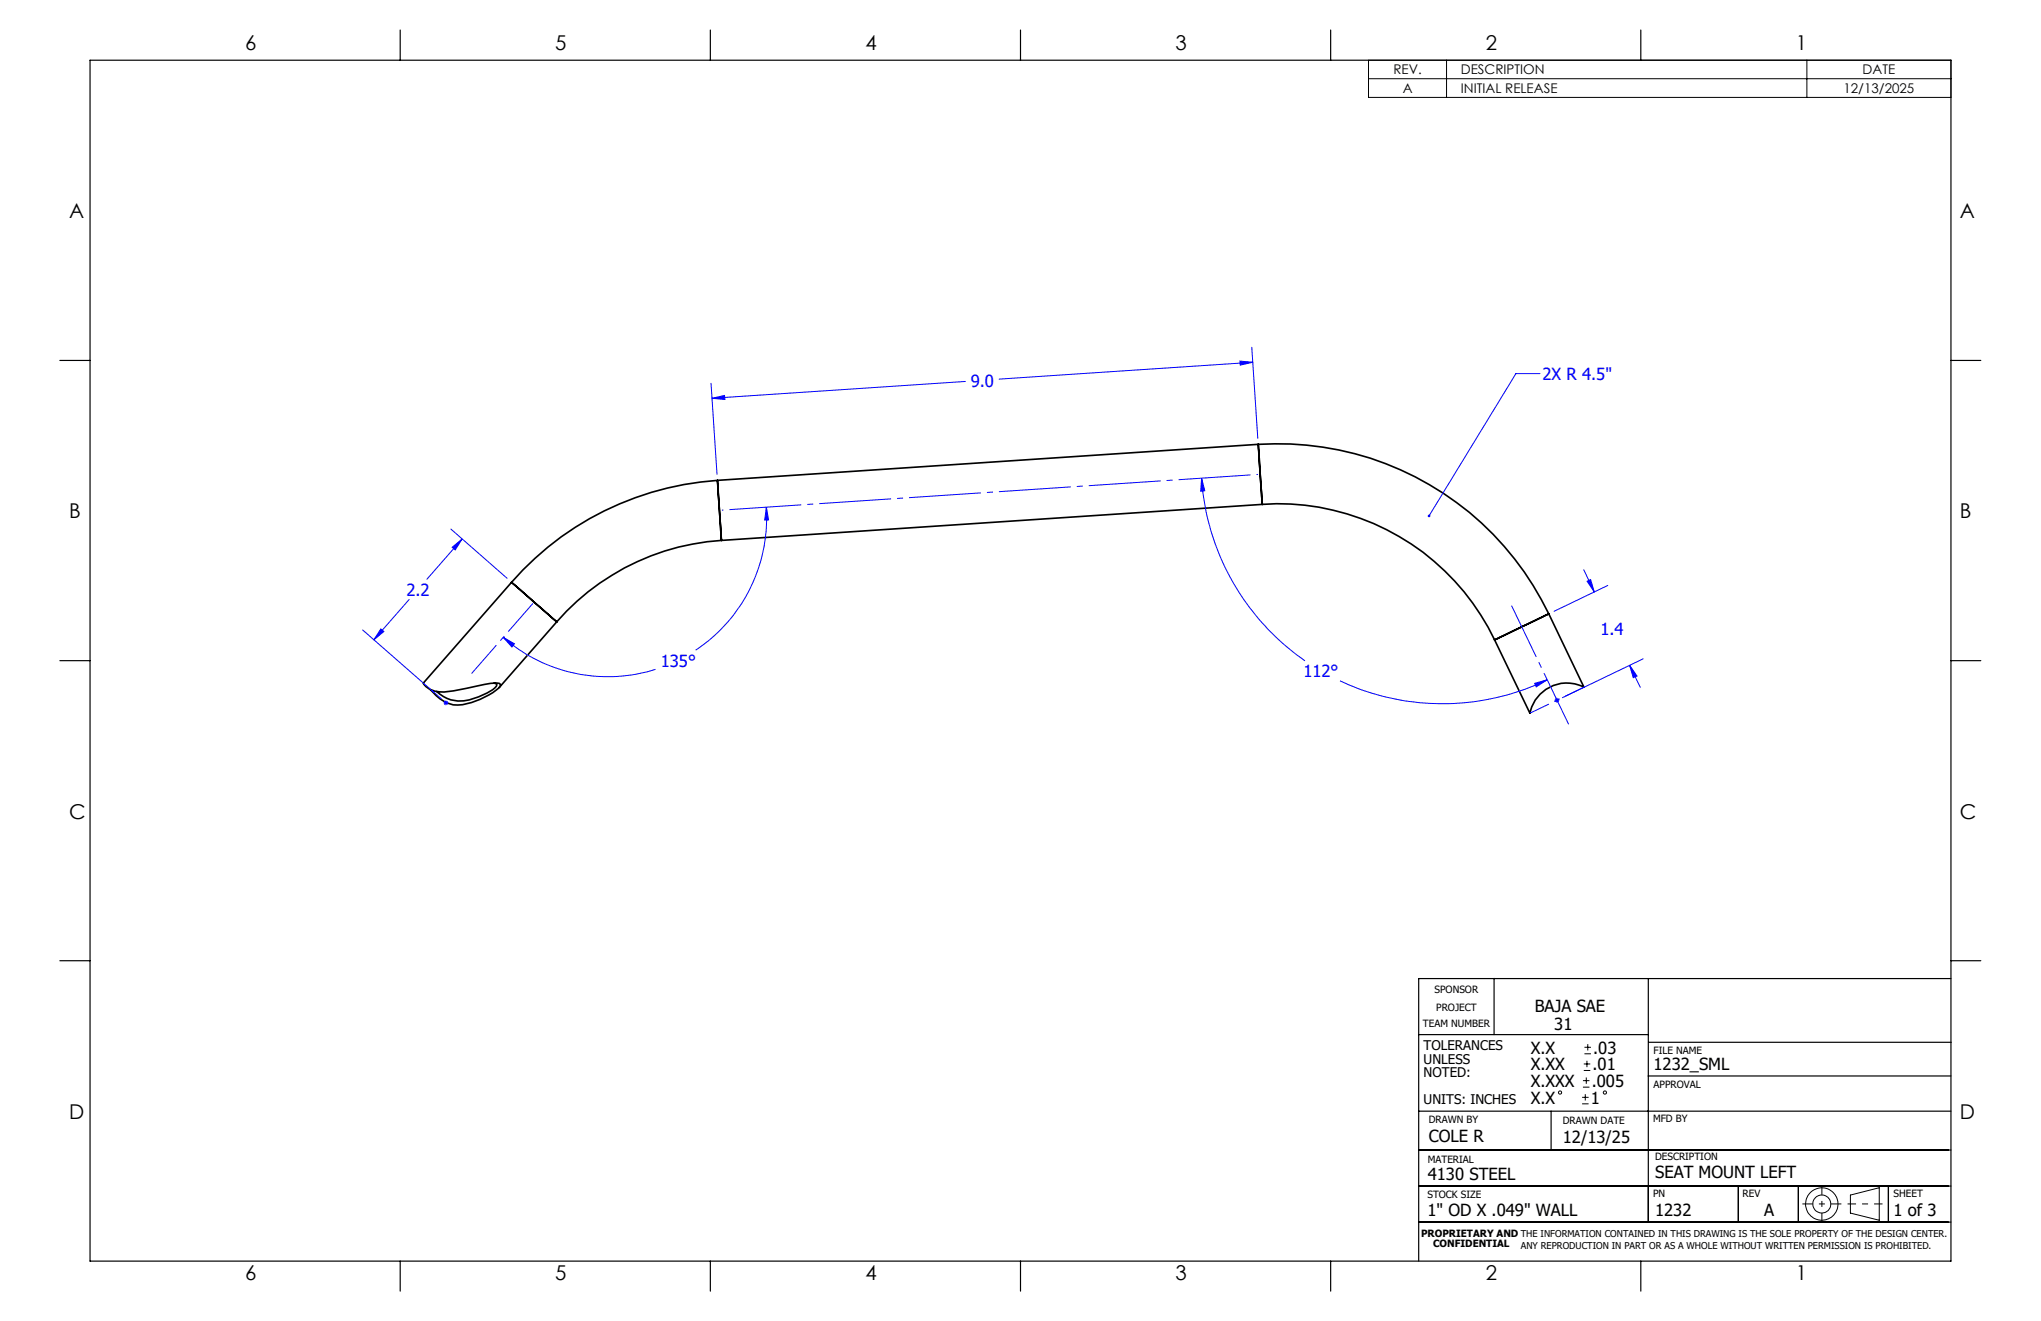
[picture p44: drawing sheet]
<svg xmlns="http://www.w3.org/2000/svg" width="432mm" height="279mm" viewBox="0 0 432 279" stroke-linecap="round" stroke-linejoin="round" font-family="sans-serif">
<defs><g id="words">
<g font-size="4.3">
<text x="51.9" y="10.7">6</text>
<text x="117.5" y="10.7">5</text>
<text x="183.1" y="10.7">4</text>
<text x="248.7" y="10.7">3</text>
<text x="314.3" y="10.7">2</text>
<text x="379.9" y="10.7">1</text>
<text x="14.6" y="46.1">A</text>
<text x="414.7" y="46.1">A</text>
<text x="14.6" y="109.6">B</text>
<text x="414.7" y="109.6">B</text>
<text x="14.6" y="173.1">C</text>
<text x="414.7" y="173.1">C</text>
<text x="14.6" y="236.6">D</text>
<text x="414.7" y="236.6">D</text>
<text x="51.9" y="270.8">6</text>
<text x="117.5" y="270.8">5</text>
<text x="183.1" y="270.8">4</text>
<text x="248.7" y="270.8">3</text>
<text x="314.3" y="270.8">2</text>
<text x="379.9" y="270.8">1</text>
</g>
<g font-size="3.5" fill="#00f">
<text x="205.4" y="81.8">9.0</text>
<text x="326.3" y="80.4">2X R 4.5&quot;</text>
<text x="86" y="126">2.2</text>
<text x="338.6" y="134.3">1.4</text>
<text x="139.8" y="141">135°</text>
<text x="275.7" y="143.2">112°</text>
</g>
<g font-size="3.5">
<text x="324.7" y="214">BAJA SAE</text>
<text x="328.8" y="217.9">31</text>
<text x="323.8" y="222.9">X.X</text>
<text x="323.8" y="226.4">X.XX</text>
<text x="336.9" y="226.4">.01</text>
<text x="337.1" y="222.9">.03</text>
<text x="349.8" y="226.4">1232_SML</text>
<text x="323.8" y="229.9">X.XXX</text>
<text x="323.8" y="233.5">X.X</text>
<text x="336.6" y="233.5">1</text>
<text x="336.8" y="229.9">.005</text>
<text x="302.3" y="241.5">COLE R</text>
<text x="330.6" y="241.7">12/13/25</text>
<text x="302.1" y="249.7">4130 STEEL</text>
<text x="350.1" y="249.1">SEAT MOUNT LEFT</text>
<text x="302" y="257.2">1&quot; OD X .049&quot; WALL</text>
<text x="350.1" y="257.2">1232</text>
<text x="373.2" y="257.2">A</text>
<text x="400.6" y="257.1">1 of 3</text>
</g>
<g font-size="2.8">
<text x="294.8" y="15.7">REV.</text>
<text x="309.1" y="15.7">DESCRIPTION</text>
<text x="394.1" y="15.7">DATE</text>
<text x="296.8" y="19.7">A</text>
<text x="309.1" y="19.7">INITIAL RELEASE</text>
<text x="390" y="19.7">12/13/2025</text>
<text x="301.2" y="222.2">TOLERANCES</text>
<text x="301.2" y="225">UNLESS</text>
<text x="301.2" y="227.8">NOTED:</text>
<text x="301.2" y="233.5">UNITS: INCHES</text>
</g>
<g font-size="2.1">
<text x="303.5" y="210">SPONSOR</text>
<text x="303.8" y="213.9">PROJECT</text>
<text x="301" y="217.3">TEAM NUMBER</text>
<text x="349.8" y="222.9">FILE NAME</text>
<text x="349.8" y="230.2">APPROVAL</text>
<text x="302.3" y="237.5">DRAWN BY</text>
<text x="330.6" y="237.7">DRAWN DATE</text>
<text x="349.7" y="237.3">MFD BY</text>
<text x="302.1" y="245.9">MATERIAL</text>
<text x="350.1" y="245.4">DESCRIPTION</text>
<text x="302" y="253.3">STOCK SIZE</text>
<text x="349.7" y="253.3">PN</text>
<text x="368.7" y="253.2">REV</text>
<text x="400.6" y="253.2">SHEET</text>
<text x="300.7" y="261.6">PROPRIETARY AND THE INFORMATION CONTAINED IN THIS DRAWING IS THE SOLE PROPERTY OF THE DESIGN CENTER.</text>
<text x="303.2" y="263.8">CONFIDENTIAL</text>
</g>
<text font-size="2" x="321.8" y="264.2">ANY REPRODUCTION IN PART OR AS A WHOLE WITHOUT WRITTEN PERMISSION IS PROHIBITED.</text>
</g></defs>
<g fill="none" stroke="#000" stroke-width=".35">
<path d="M266.2 94a63.7 63.7 0 0 1 61.5 35.8M266.2 94l.9 12.7M266.2 94l-114.4 7.6M151.8 101.6a63.5 63.5 0 0 0-43.6 21.6M151.8 101.6l.8 12.7M152.6 114.3a50.6 50.6 0 0 0-34.8 17.2M267.1 106.7a50.8 50.8 0 0 1 49.1 28.6M267.1 106.7l-114.5 7.6M108.2 123.2l9.6 8.3M108.2 123.2l-18.6 21.3a4.3 4.3 0 0 0 4.3 1.9l4.8-.8a24.6 24.6 0 0 1 6.9-1.1l.3 .3a2.97 2.97 0 0 1-1.7 1.7 14.4 14.4 0 0 1-8.3 2.6 9.8 9.8 0 0 1-4.9-3.3M117.8 131.5l-12.2 13.9M316.2 135.3l7.5 15.5"/>
<path d="M327.6 129.9l-11.4 5.4M327.7 129.8l-11.5 5.5M327.7 129.8l7.4 15.5a7.9 7.9 0 0 0-11.4 5.5M104.5 144.5l.6 .3a3.2 3.2 0 0 1-2.1 1.8 10.8 10.8 0 0 1-7.6 1.4 7.8 7.8 0 0 1-3-1.7"/>
</g>
<g fill="none" stroke="#000" stroke-width=".21">
<path d="M289.5 12.7h123.2v7.9h-123.2zM289.5 16.7h123.2M306 12.7v7.9M382.3 12.7v7.9M334.7 233.5h1.4M334.7 232.1h1.4M334.9 229.9h1.4M334.9 228.6h1.4M335.1 226.4h1.3M335.1 225h1.3M335.2 222.9h1.4M335.2 221.5h1.4"/>
<path d="M335.4 231.4v1.4M335.6 227.9v1.3M335.7 224.4v1.3M335.9 220.8v1.4M391.5 252.8l6.1-1.6v6.9l-6.1-1.5z"/>
<circle cx="330" cy="231.1" r=".34"/>
<circle cx="339.5" cy="231.1" r=".34"/>
<circle cx="385.4" cy="254.6" r="1.9"/>
<circle cx="385.4" cy="254.7" r="3.4"/>
</g>
<g fill="none" stroke="#00f" stroke-width=".21">
<path d="M262.3 76.4l2.7 .2-2.6 .6zM264.8 73.4l1.3 19.3M265 76.6l-53.6 3.6M325.8 79h-5.1l-18.4 30.1M150.4 81.1l1.3 19.2M150.6 84.2l2.7-.6 .1 .9zM204.3 80.7l-53.7 3.5M95.4 111.9l11.9 10.4M95.7 115.7l2.1-1.7-1.5 2.3zM97.8 114l-7.5 8.5M162.1 107.3l.5 2.7h-.8zM162.1 107.3a33.7 33.7 0 0 1-14.9 30.2"/>
<path d="M254.2 101.1l.7 2.7-.9 .1zM254.2 101.1a51.1 51.1 0 0 0 21.9 38.7M76.7 133.2l16.7 14.6M80.6 133l.6 .6-2.1 1.7zM86.6 126.8l-7.5 8.5M106.5 134.8l2.3 1.4-.5 .6zM106.5 134.8a33.5 33.5 0 0 0 32.2 6.8M335.1 120.5l2.2 4.7M335.8 122.9l.7-.3 .8 2.6zM340.1 123.8l-11.3 5.5M347.6 139.3l-17 8.3M93.8 148.7h1"/>
<path d="M94 148.3l.7 .7M94.3 148.2v1M94.7 148.3l-.7 .7M324.7 144.5l2.6-.7-2.3 1.5zM327.3 143.8a51.1 51.1 0 0 1-43.8 .2M328.9 148.1h1M329 147.7l.7 .7M329.4 147.6v1M329.7 147.7l-.7 .7M344.8 140.7l1.5 2.3-.8 .3zM344.8 140.7l2.2 4.7"/>
</g>
<path d="M381.3 254.6h8.3" fill="none" stroke="#000" stroke-width=".21" stroke-dasharray="15.2 1.3 1.3 1.3" stroke-dashoffset="13" stroke-linecap="butt"/>
<path d="M385.4 250.8v7.7" fill="none" stroke="#000" stroke-width=".21" stroke-dasharray="15.2 1.3 1.3 1.3" stroke-dashoffset="13.3" stroke-linecap="butt"/>
<path d="M390.9 254.6h7.4" fill="none" stroke="#000" stroke-width=".21" stroke-dasharray="15.2 1.3 1.3 1.3" stroke-dashoffset="13.4" stroke-linecap="butt"/>
<path d="M323.7 150.8l11.4-5.5" fill="none" stroke="#00f" stroke-width=".21" stroke-dasharray="15.2 1.3 1.3 1.3" stroke-dashoffset="10.8" stroke-linecap="butt"/>
<path d="M152.7 107.9l113.4-7.6" fill="none" stroke="#00f" stroke-width=".21" stroke-dasharray="15.2 1.3 1.3 1.3" stroke-dashoffset="-1.6" stroke-linecap="butt"/>
<path d="M99.8 142.4l13-14.8" fill="none" stroke="#00f" stroke-width=".21" stroke-dasharray="15.2 1.3 1.3 1.3" stroke-dashoffset="7.3" stroke-linecap="butt"/>
<path d="M319.8 128.1l12.1 25.1" fill="none" stroke="#00f" stroke-width=".21" stroke-dasharray="15.2 1.3 1.3 1.3" stroke-dashoffset="3.2" stroke-linecap="butt"/>
<g fill="none" stroke="#000" stroke-width=".25">
<path d="M19 12.7h393.7v254h-393.7zM84.7 6.4v6.3M150.3 6.4v6.3M215.9 6.4v6.3M281.5 6.4v6.3M347.1 6.4v6.3M12.7 76.2h6.3M412.7 76.2h6.4M12.7 139.7h6.3M412.7 139.7h6.4M12.7 203.2h6.3M300.1 218.8h48.6"/>
<path d="M316.1 206.9v11.9M348.7 207v51.5M412.7 207h-112.6v59.7M412.7 203.2h6.4M300.1 235h112.6M328.2 235v8.2M348.7 227.6h64M348.8 220.5h64M300.1 258.5h112.6M300.1 250.9h112.6M300.1 243.2h112.6M367.8 250.9v7.6"/>
<path d="M380.5 250.9v7.6M399.5 250.9v7.6M84.7 266.7v6.4M150.3 266.7v6.4M215.9 266.7v6.4M281.5 266.7v6.4M347.1 266.7v6.4"/>
</g>
<g fill="#00f">
<path d="M106.5 134.8l2.3 1.4-.5 .6zM162.1 107.3l.5 2.7h-.8zM254.2 101.1l.7 2.7-.9 .1zM324.7 144.5l2.6-.7-2.3 1.5zM262.3 76.4l2.7 .2-2.6 .6zM150.6 84.2l2.7-.6 .1 .9zM302.2 108.9l-.1 .4 .2-.2-.1 .3a.28 .28 0 0 0 .4-.3 .28 .28 0 0 0-.4-.2z"/>
<path d="M80.6 133l.6 .6-2.1 1.7zM95.7 115.7l2.1-1.7-1.5 2.3zM344.8 140.7l1.5 2.3-.8 .3zM335.8 122.9l.7-.3 .8 2.6z"/>
</g>
<use href="#words"/>
</svg>
